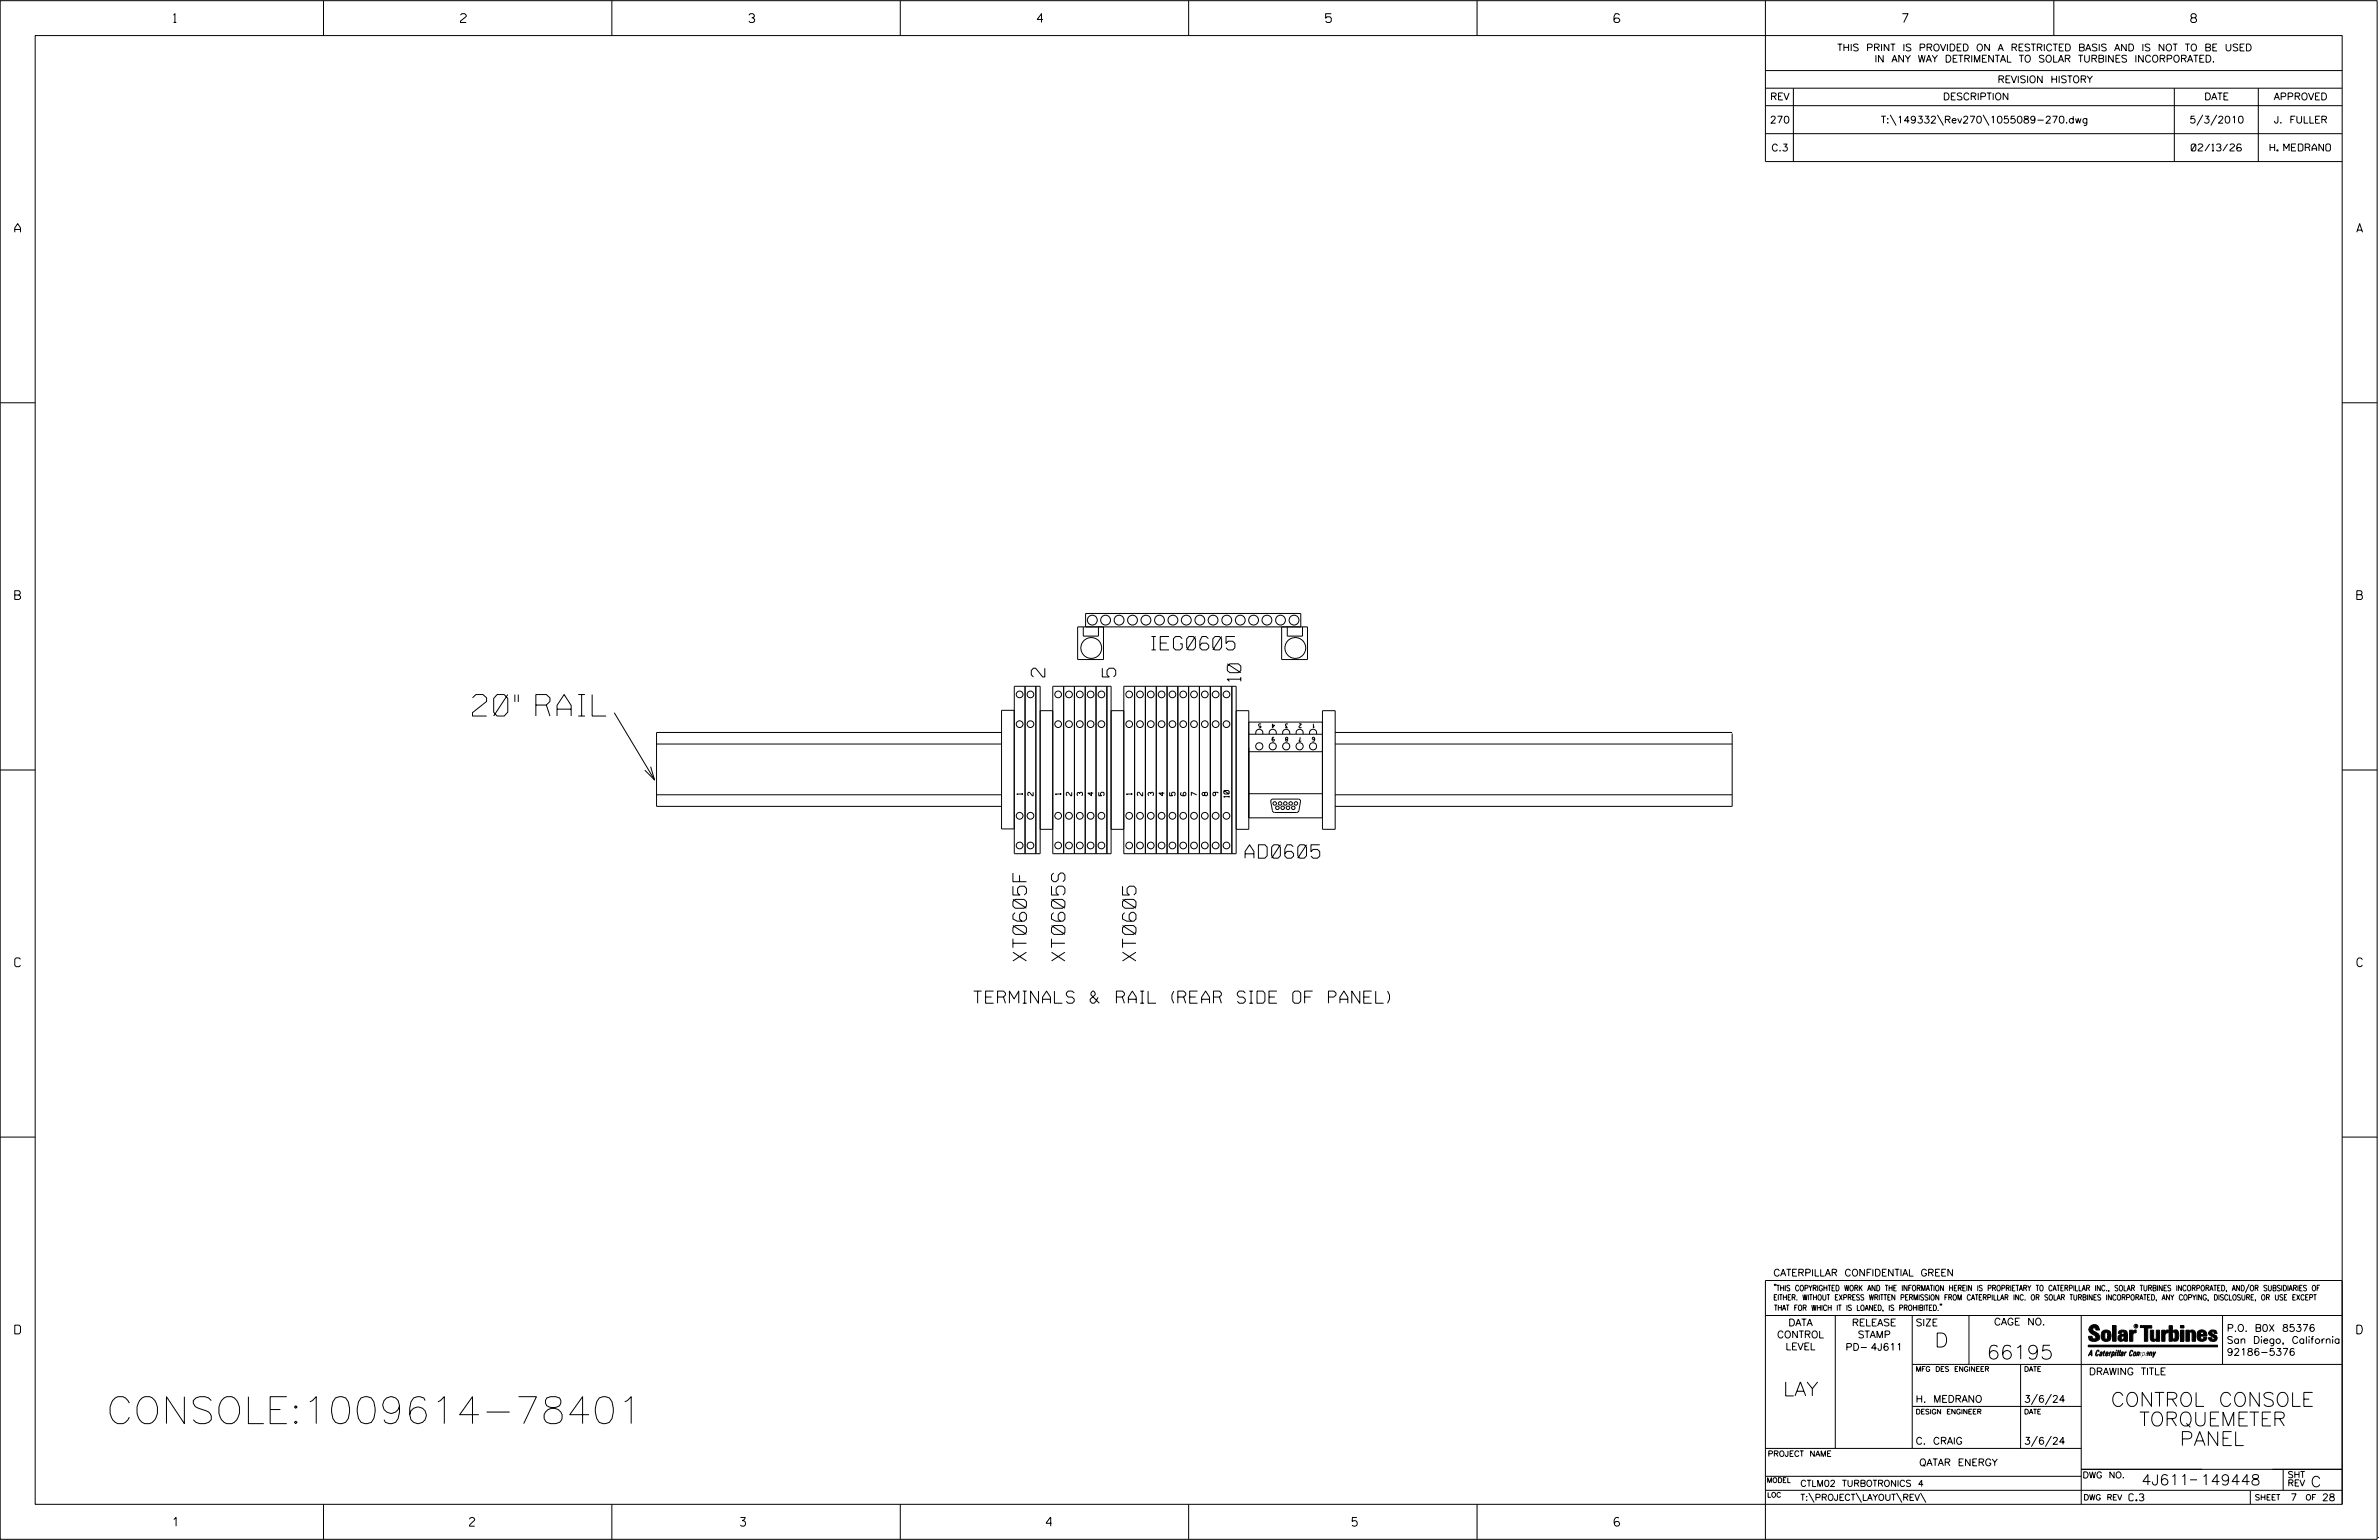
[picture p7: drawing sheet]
<svg xmlns="http://www.w3.org/2000/svg" width="864mm" height="559mm" viewBox="0 0 864 559" stroke-linecap="round" stroke-linejoin="round" font-family="sans-serif">
<defs><g id="words">
<text font-size="9.8" x="38.6" y="516.6">CONSOLE:1009614-78401</text>
<text font-size="7.8" x="171.5" y="259.8">20&quot; RAIL</text>
<g font-size="5.1">
<text x="702.3" y="488.8">D</text>
<text x="721.2" y="493.2">66195</text>
<text x="647.3" y="506.5">LAY</text>
<text x="766.3" y="510.3">CONTROL CONSOLE</text>
<text x="776.5" y="517.4">TORQUEMETER</text>
<text x="791.3" y="524.5">PANEL</text>
</g>
<g font-size="4.9">
<text x="418" y="235.8">IEG0605</text>
<text x="379.3" y="245.6" transform="rotate(-90 379.3 245.6)">2</text>
<text x="405" y="245.6" transform="rotate(-90 405 245.6)">5</text>
<text x="450.4" y="247.2" transform="rotate(-90 450.4 247.2)">10</text>
<text x="452" y="311.4">AD0605</text>
<text x="372.6" y="348.7" transform="rotate(-90 372.6 348.7)">XT0605F</text>
<text x="386.6" y="348.7" transform="rotate(-90 386.6 348.7)">XT0605S</text>
<text x="412.4" y="348.7" transform="rotate(-90 412.4 348.7)">XT0605</text>
</g>
<text font-size="4.4" x="353.4" y="364">TERMINALS &amp; RAIL (REAR SIDE OF PANEL)</text>
<g font-size="3.8">
<text x="777.4" y="538.9">4J611</text>
<text x="798.8" y="538.9">149448</text>
<text x="838.8" y="539.5">C</text>
</g>
<g font-size="3.2">
<text x="63" y="8.2">1</text>
<text x="167.2" y="8.2">2</text>
<text x="271.8" y="8.2">3</text>
<text x="376.5" y="8.2">4</text>
<text x="481.2" y="8.2">5</text>
<text x="690.6" y="8.2">7</text>
<text x="795.3" y="8.2">8</text>
<text x="5.4" y="84.3">A</text>
<text x="855.5" y="84.3">A</text>
<text x="5.4" y="217.5">B</text>
<text x="855.6" y="217.5">B</text>
<text x="5.4" y="350.8">C</text>
<text x="855.6" y="350.8">C</text>
<text x="5.4" y="484">D</text>
<text x="855.6" y="484">D</text>
<text x="62.8" y="553.8">1</text>
<text x="170.4" y="553.8">2</text>
<text x="268.8" y="553.8">3</text>
<text x="379.8" y="553.8">4</text>
<text x="490.8" y="553.8">5</text>
<text x="585.9" y="553.8">6</text>
</g>
<g font-size="2.5">
<text x="666.9" y="18.5">THIS PRINT IS PROVIDED ON A RESTRICTED BASIS AND IS NOT TO BE USED</text>
<text x="680.5" y="22.6">IN ANY WAY DETRIMENTAL TO SOLAR TURBINES INCORPORATED.</text>
<text x="725.1" y="30">REVISION HISTORY</text>
<text x="642.6" y="36.3">REV</text>
<text x="705.3" y="36.3">DESCRIPTION</text>
<text x="800.2" y="36.3">DATE</text>
<text x="825.4" y="36.3">APPROVED</text>
<text x="642.5" y="44.7">270</text>
<text x="682.8" y="44.7">T:\149332\Rev270\1055089-270.dwg</text>
<text x="794.8" y="44.7">5/3/2010</text>
<text x="825.5" y="44.7">J. FULLER</text>
<text x="643" y="54.8">C.3</text>
<text x="795.4" y="54.8">02/13/26</text>
<text x="824" y="54.8">H. MEDRANO</text>
<text x="643.8" y="463">CATERPILLAR CONFIDENTIAL GREEN</text>
<text x="645.1" y="485.5">CONTROL</text>
<text x="649.2" y="481.1">DATA</text>
<text x="672.3" y="481.1">RELEASE</text>
<text x="674.4" y="485.5">STAMP</text>
<text x="695.4" y="481.1">SIZE</text>
<text x="723.8" y="480.8">CAGE NO.</text>
<text x="808.4" y="483.1">P.O. B0X 85376</text>
<text x="648.2" y="489.8">LEVEL</text>
<text x="669.9" y="490">PD- 4J611</text>
<text x="808.4" y="487.5">San Diego, California</text>
<text x="808.4" y="491.8">92186-5376</text>
<text x="758.3" y="498.9">DRAWING TITLE</text>
<text x="695.4" y="508.9">H. MEDRANO</text>
<text x="734.8" y="508.9">3/6/24</text>
<text x="695.4" y="524.1">C. CRAIG</text>
<text x="734.8" y="524.1">3/6/24</text>
<text x="696.7" y="531.9">QATAR ENERGY</text>
<text x="772.8" y="544.6">C.3</text>
<text x="831.4" y="544.6">7</text>
<text x="842.9" y="544.6">28</text>
</g>
<g font-size="2.3">
<text x="653.5" y="539.4">CTLM02 TURBOTRONICS 4</text>
<text x="756" y="536.3">DWG NO.</text>
<text x="830.4" y="539.3">REV</text>
<text x="830.4" y="536.2">SHT</text>
<text x="653.5" y="544.5">T:\PROJECT\LAYOUT\REV\</text>
</g>
<g font-size="2">
<text x="371.1" y="288.4" transform="rotate(-90 371.1 288.4)">1</text>
<text x="375" y="288.8" transform="rotate(-90 375 288.8)">2</text>
<text x="385.1" y="288.4" transform="rotate(-90 385.1 288.4)">1</text>
<text x="389" y="288.8" transform="rotate(-90 389 288.8)">2</text>
<text x="393" y="288.8" transform="rotate(-90 393 288.8)">3</text>
<text x="396.9" y="288.8" transform="rotate(-90 396.9 288.8)">4</text>
<text x="400.8" y="288.8" transform="rotate(-90 400.8 288.8)">5</text>
<text x="410.9" y="288.4" transform="rotate(-90 410.9 288.4)">1</text>
<text x="414.8" y="288.8" transform="rotate(-90 414.8 288.8)">2</text>
<text x="418.7" y="288.8" transform="rotate(-90 418.7 288.8)">3</text>
<text x="422.6" y="288.8" transform="rotate(-90 422.6 288.8)">4</text>
<text x="426.6" y="288.8" transform="rotate(-90 426.6 288.8)">5</text>
<text x="430.5" y="288.8" transform="rotate(-90 430.5 288.8)">6</text>
<text x="434.4" y="288.8" transform="rotate(-90 434.4 288.8)">7</text>
<text x="438.3" y="288.8" transform="rotate(-90 438.3 288.8)">8</text>
<text x="442.3" y="288.8" transform="rotate(-90 442.3 288.8)">9</text>
<text x="446.2" y="289.4" transform="rotate(-90 446.2 289.4)">10</text>
<text x="643.8" y="468.4">&quot;THIS COPYRIGHTED WORK AND THE INFORMATION HEREIN IS PROPRIETARY TO CATERPILLAR INC., SOLAR TURBINES INCORPORATED, AND/OR SUBSIDIARIES OF</text>
<text x="643.8" y="471.8">EITHER. WITHOUT EXPRESS WRITTEN PERMISSION FROM CATERPILLAR INC. OR SOLAR TURBINES INCORPORATED, ANY COPYING, DISCLOSURE, OR USE EXCEPT</text>
<text x="644" y="475.6">THAT FOR WHICH IT IS LOANED, IS PROHIBITED.&quot;</text>
<text x="641.7" y="528.5">PROJECT NAME</text>
<text x="756.3" y="544.3">DWG REV</text>
<text x="818.5" y="544.3">SHEET</text>
<text x="836.9" y="544.3">OF</text>
</g>
<g font-size="1.8">
<text x="695.4" y="497.6">MFG DES ENGINEER</text>
<text x="734.8" y="497.6">DATE</text>
<text x="695.4" y="513.1">DESIGN ENGINEER</text>
<text x="734.8" y="513.1">DATE</text>
<text x="641.3" y="538">MODEL</text>
<text x="641.5" y="543.3">LOC</text>
</g>
<g font-size="1.4">
<text x="457.7" y="262.6" transform="rotate(-180 457.7 262.6)">5</text>
<text x="462.6" y="262.6" transform="rotate(-180 462.6 262.6)">4</text>
<text x="467.5" y="262.6" transform="rotate(-180 467.5 262.6)">3</text>
<text x="472.4" y="262.6" transform="rotate(-180 472.4 262.6)">2</text>
<text x="477.3" y="262.6" transform="rotate(-180 477.3 262.6)">1</text>
<text x="462.6" y="267.5" transform="rotate(-180 462.6 267.5)">9</text>
<text x="467.5" y="267.5" transform="rotate(-180 467.5 267.5)">8</text>
<text x="472.4" y="267.5" transform="rotate(-180 472.4 267.5)">7</text>
<text x="477.3" y="267.5" transform="rotate(-180 477.3 267.5)">6</text>
</g>
<text font-size=".9" x="775.1" y="481.7">R</text>
</g></defs>
<g fill="none" stroke="#000" stroke-width=".36">
<path d="M.1 .2h862.8v558.4h-862.8zM12.8 12.9h837.4v533h-837.4zM117.4 .2v12.7M222.1 .2v12.7M326.8 .2v12.7M431.5 .2v12.7M536.2 .2v12.7M587.9 5.5l-.5-.5h-1l-.5 1v1.7l.5 .4h1l.6-.4v-.6l-.6-.5h-1l-.5 .5M640.9 .2v58.4h209.3M745.6 .2v12.7M640.9 25.6h209.3M640.9 32h209.3"/>
<path d="M640.9 38.3h209.3M651 32v26.6M789.3 32v26.6M819.8 32v26.6M640.9 48.5h209.3M686.2 41.7l2.1 3.8M703.3 41.7l2.2 3.8M719.9 41.7l2.1 3.8M799.6 41.7l-2.1 3.8M804.7 41.7l-2.2 3.8M.1 146.2h12.7M850.2 146.2h12.7"/>
<path d="M393.2 227.5v3.3h5.5v-3.3M394.1 227.5v-4.9h78.1v4.9M400.6 227.5v11.8h-9.4v-11.8h83.4v11.8h-9.4v-11.8M467.3 227.5v3.3h5.5v-3.3M223 258.6l14.6 24.4M368.2 257.7h-4.6v43.1h4.6M368.2 249h9.4v60.8h-9.4zM372.1 249v60.8M376 249v60.8M377.6 257.9h4.6M382.2 249h21.1v60.8h-21.1zM386.1 249v60.8"/>
<path d="M390 249v60.8M393.9 249v60.8M397.9 249v60.8M401.8 249v60.8M403.3 257.9h4.7M408 249h40.7v60.8h-40.7zM411.9 249v60.8M415.8 249v60.8M419.7 249v60.8M423.7 249v60.8M427.6 249v60.8M431.5 249v60.8"/>
<path d="M435.4 249v60.8M439.3 249v60.8M443.3 249v60.8M447.2 249v60.8M448.7 257.9h4.6v43h-4.6M480.1 257.9h4.6v43h-4.6zM.1 279.4h12.7M236.2 278.2l1.4 4.8-3.5-3.5M238.3 270h125.3M363.6 265.8h-125.3v26.8h125.3M453.3 262h26.8M453.3 272.8h26.8"/>
<path d="M453.3 266.4h26.8M455.9 266.4a1.3 1.3 0 0 1 1.2-1.8 1.3 1.3 0 0 1 1.2 1.8M460.8 266.4a1.31 1.31 0 0 1 1.2-1.8 1.31 1.31 0 0 1 1.2 1.8M465.7 266.4a1.3 1.3 0 0 1 1.2-1.8 1.3 1.3 0 0 1 1.2 1.8M470.6 266.4a1.3 1.3 0 0 1 1.2-1.8 1.3 1.3 0 0 1 1.2 1.8M475.4 266.4a1.31 1.31 0 0 1 1.3-1.8 1.31 1.31 0 0 1 1.2 1.8M484.7 265.8h144.1M484.7 270h144.1M628.8 266.2v26.4h-144.1M850.2 279.4h12.7M238.3 288.4h125.3M453.3 296.8h26.8"/>
<path d="M453.3 288h26.8M461.3 290.9l.7 3.5 .7 .4h8.3l.5-.7 .6-3.2M461.3 291l.2-.7 .6-.4h9.2l.6 .4 .2 .7M484.7 288.4h144.1M377.6 300.9h4.6M403.3 300.9h4.7M.1 412.6h12.7M850.2 412.6h12.7M640.9 477.3h209.3M644.2 466.1l-.1 .4M644.7 466.1l-.2 .4M666.2 477.3v48.3"/>
<path d="M694.2 477.3v48.3M704.4 473.3l-.1 .4M704.8 473.3l-.1 .4M714.8 477.3v17.8M755.5 477.3v68.6M806.8 477.3v17.8M816.5 466l-1.4 3.1M850.2 464.6h-209.3v94M850.2 464.8v81.1M694.2 495.1h156M733.5 495.1v30.5M758.6 481.4a2.02 2.02 0 0 1 3.1-.1l.5 1.3h-1.3l-.2-.6-.4-.2-.6 .1-.1 .4 .4 .7a2.46 2.46 0 0 1 2.2 2.9 2.83 2.83 0 0 1-3.8 .3l-.3-1.3h1.3l.2 .7 .6 .3 .5-.2 .2-.5-.4-.6-1.9-1.2-.4-.9z"/>
<path d="M759.2 491.3h-.7l.7-1.2v1.9h.2l-.1-2.1-1.3 2.1 .5-.5h.7M761.3 490l.3-.2 .4 .3-.1 .3-.3-.4-.4 .3-.3 1.6h.4l.4-.5-.3 .6-.4 .1-.3-.4zM762.6 490.6l.5-.1-.1 1.4h-.9a.74 .74 0 0 1 .9-.8l-.3 .7-.5 .1 .2-.5 .6-.2v-.5l-.7 .2zM763 483.2a2.17 2.17 0 0 1 3.1 0l.3 1.4-.3 1.5a2.17 2.17 0 0 1-3.1 0l-.3-1.5zM763.6 490.5l.4-.4 .2 .6h-.3l-.3 .9 .2 .4-.3-.1zM764.1 483.7l.5-.4 .4 .3v2.2l-.4 .2-.5-.2zM764.6 491.1l.6 .2v-.7l-.4-.1-.4 .6-.1 .8h.6M764.6 491.1l-.1 .8h.4M764.6 482.6v.8M764.8 490.7l.4 .1v.3h-.6zM765 491.5l-.1 .4zM766 490.5l-.5 1.5z"/>
<path d="M766 490.8l.4-.3-.4 .4M766.9 481h1.3v5.7h-1.3zM767 490.8l.5 .1-.3 .8-.4 .2zM767.3 490.5h-.5l-.5 2M767.3 490.5a.8 .8 0 0 1 .2 1 .8 .8 0 0 1-.9 .4l-.1 .6M767.3 490.5l-.1 .2M768.1 490.5l-.4 1.5zM768.2 489.9h.3l-.1 .2h-.2zM769 489.9l-.5 2.1zM769.7 489.9l-.6 2.1zM770.1 491.4l.5-.3-.5 .8zM770.4 491.9h.1"/>
<path d="M770.6 491.1l.1-.4-.7 .2 .1-.3 .6-.1 .2 .3-.5 1.1M770.6 491.1a.74 .74 0 0 0-.8 .8h.6M771 484.8h-.7l-.3 .6 .4 .7 .5-.3 .1-2.4h-.8l-.1 .4h-1.2a1.71 1.71 0 0 1 1.8-1.3 1.71 1.71 0 0 1 1.6 1.4v2.8h-1.1l-.1-.6M771 484.2l-1.5 .1a1.41 1.41 0 0 0 0 2.4l.5 .1 1.1-.7M771.2 486.1h-.1M771.4 490.5l.1 .3 .4-.3-.9 1.5zM771.5 490.8h.1M773 482.7h1.2v.5l.5-.5 .7-.1v1h-.6l-.5 .4-.1 2.7h-1.2zM773.3 490.3l.6-.4 .4 .2-.1 .4-.3-.4a1.28 1.28 0 0 0-.5 1.8l.6-.4-.1 .4-.8 .1zM774.7 490.8l.5-.3a.88 .88 0 0 1 .2 .9 .88 .88 0 0 1-.7 .7l-.2-.2zM774.8 490.9h.5l-.3 1h-.3l-.2-.2zM775.2 490.5l-.1 .2"/>
<path d="M776.8 481h4.3v.9h-1.5v4.8h-1.3M776.8 490.6l-.8 .2v-.3l-.4 1.5 .8-1.3v1.3l.3-1.2M779.3 491.1h.4M779.6 490.5h.3l-.3 1.4M779.6 490.7h.2l-.1 .4M779.7 491.1l-.1 .4M779.7 491.1l-.4 .2M780.1 492l.4-1.5 .1 .3 .3-.3 .3 .2-.3 1.3v-1.3l-.7 1.3M780.6 482.7h1.2v2.7l.1 .4 .4 .3 .4-.7v-2.7h1.2l.1 4h-1.3v-.5l-1.1 .6-.7-.3-.3-.7zM781.6 492.5l1-2-.8 1.3-.2-1.3-.2 2M784.7 482.7h1.2v.5l.5-.5 .7-.1v1h-.5l-.6 .4-.1 2.7h-1.2zM787.4 481h1.2v2a1.4 1.4 0 0 1 2.2 .2l.1 1.4-.4 1.9-1.5 .1-.4-.5v-1l.5 .9 .5-.3v-2.1l-.5-.4-.5 .7v2.8h-1.2z"/>
<path d="M791.5 482.7h1.3v4h-1.3zM791.5 481h1.3v.9h-1.3zM793.5 482.7h1.3v.4l.7-.5 1.1 .2 .4 .6v3.3h-1.2l-.3-3.4-.7 .2v3.2h-1.3zM794.8 483.1h.1M797.7 483.2a1.92 1.92 0 0 1 2.4-.5 1.92 1.92 0 0 1 1 2.1h-2.3v.8l.6 .5 .5-.3v-.5h1.2a1.83 1.83 0 0 1-2.1 1.4 1.83 1.83 0 0 1-1.5-2.1zM798.8 484.2v.6M799.1 483.4h.6l.2 .8h-1.1zM804.6 482.9a1.84 1.84 0 0 0-2.9 .8 3.3 3.3 0 0 0 2.2 1.9l-.5 .5-.4-.3-.1-.4h-1.2l.1 .6a1.92 1.92 0 0 0 2.9 .4M804.9 483.8h-1.2l-.2-.6-.5 .1-.1 .3 .1 .3 1.8 .9M805.1 488.1h-47.1v.6h47.1M694.2 510.3h61.3M739.6 505.8l-2.2 3.9"/>
<path d="M744.7 505.8l-2.2 3.9M640.9 525.6h114.6M640.9 535.7h114.6M739.6 521.1l-2.2 3.8M744.7 521.1l-2.2 3.8M755.5 533.2h94.7M795 537h2.6M828.8 533.2v7.6M117.4 545.9v12.7M222.1 545.9v12.7M326.8 545.9v12.7M431.5 545.9v12.7"/>
<path d="M536.2 545.9v12.7M640.9 540.8h209.3M656.6 541.7l2 3.5M673.8 541.7l1.9 3.5M688.4 541.7l2 3.5M697.2 541.7l1.9 3.5M816.9 541v4.9M863.5 557.9h.1"/>
<circle cx="396.1" cy="235.1" r="3.8"/>
<circle cx="396.5" cy="225" r="1.79"/>
<circle cx="401.3" cy="225" r="1.78"/>
<circle cx="406.2" cy="225" r="1.78"/>
<circle cx="411.1" cy="225" r="1.78"/>
<circle cx="416" cy="225" r="1.79"/>
<circle cx="420.9" cy="225" r="1.78"/>
<circle cx="425.8" cy="225" r="1.78"/>
<circle cx="430.6" cy="225" r="1.79"/>
<circle cx="435.6" cy="225" r="1.78"/>
<circle cx="440.4" cy="225" r="1.78"/>
<circle cx="445.3" cy="225" r="1.78"/>
<circle cx="450.2" cy="225" r="1.78"/>
<circle cx="455.1" cy="225" r="1.78"/>
<circle cx="459.9" cy="225" r="1.79"/>
<circle cx="464.8" cy="225" r="1.78"/>
<circle cx="469.7" cy="225" r="1.78"/>
<circle cx="470.2" cy="235.1" r="3.8"/>
<circle cx="370.1" cy="252" r="1.23"/>
<circle cx="374.1" cy="252" r="1.22"/>
<circle cx="384.1" cy="252" r="1.22"/>
<circle cx="388.1" cy="252" r="1.23"/>
<circle cx="392" cy="252" r="1.22"/>
<circle cx="395.9" cy="252" r="1.22"/>
<circle cx="399.8" cy="252" r="1.22"/>
<circle cx="409.9" cy="252" r="1.22"/>
<circle cx="413.8" cy="252" r="1.22"/>
<circle cx="417.7" cy="252" r="1.22"/>
<circle cx="421.7" cy="252" r="1.22"/>
<circle cx="425.6" cy="252" r="1.22"/>
<circle cx="429.5" cy="252" r="1.22"/>
<circle cx="433.4" cy="252" r="1.22"/>
<circle cx="437.4" cy="252" r="1.22"/>
<circle cx="441.3" cy="252" r="1.23"/>
<circle cx="445.2" cy="252" r="1.22"/>
<circle cx="370.1" cy="262.8" r="1.22"/>
<circle cx="374.1" cy="262.8" r="1.21"/>
<circle cx="384.1" cy="262.8" r="1.21"/>
<circle cx="388.1" cy="262.8" r="1.22"/>
<circle cx="392" cy="262.8" r="1.21"/>
<circle cx="395.9" cy="262.8" r="1.21"/>
<circle cx="399.8" cy="262.8" r="1.21"/>
<circle cx="409.9" cy="262.8" r="1.21"/>
<circle cx="413.8" cy="262.8" r="1.21"/>
<circle cx="417.7" cy="262.8" r="1.21"/>
<circle cx="421.7" cy="262.8" r="1.21"/>
<circle cx="425.6" cy="262.8" r="1.21"/>
<circle cx="429.5" cy="262.8" r="1.21"/>
<circle cx="433.4" cy="262.8" r="1.22"/>
<circle cx="437.4" cy="262.8" r="1.21"/>
<circle cx="441.3" cy="262.8" r="1.22"/>
<circle cx="445.2" cy="262.8" r="1.21"/>
<circle cx="457.1" cy="270.8" r="1.3"/>
<circle cx="462" cy="270.8" r="1.29"/>
<circle cx="466.9" cy="270.8" r="1.3"/>
<circle cx="471.8" cy="270.8" r="1.3"/>
<circle cx="476.6" cy="270.8" r="1.29"/>
<circle cx="370.1" cy="296" r="1.23"/>
<circle cx="374.1" cy="296" r="1.22"/>
<circle cx="384.1" cy="296" r="1.23"/>
<circle cx="388.1" cy="296" r="1.23"/>
<circle cx="392" cy="296" r="1.22"/>
<circle cx="395.9" cy="296" r="1.23"/>
<circle cx="399.8" cy="296" r="1.23"/>
<circle cx="409.9" cy="296" r="1.22"/>
<circle cx="413.8" cy="296" r="1.23"/>
<circle cx="417.7" cy="296" r="1.23"/>
<circle cx="421.7" cy="296" r="1.23"/>
<circle cx="425.6" cy="296" r="1.22"/>
<circle cx="429.5" cy="296" r="1.22"/>
<circle cx="433.4" cy="296" r="1.23"/>
<circle cx="437.4" cy="296" r="1.23"/>
<circle cx="441.3" cy="296" r="1.23"/>
<circle cx="445.2" cy="296" r="1.22"/>
<circle cx="462.7" cy="291.5" r=".64"/>
<circle cx="463.7" cy="293.1" r=".64"/>
<circle cx="464.7" cy="291.5" r=".64"/>
<circle cx="465.6" cy="293.1" r=".64"/>
<circle cx="466.6" cy="291.5" r=".64"/>
<circle cx="467.6" cy="293.1" r=".64"/>
<circle cx="468.5" cy="291.5" r=".64"/>
<circle cx="469.5" cy="293.1" r=".64"/>
<circle cx="470.4" cy="291.5" r=".64"/>
<circle cx="370.1" cy="306.8" r="1.23"/>
<circle cx="374.1" cy="306.8" r="1.22"/>
<circle cx="384.1" cy="306.8" r="1.22"/>
<circle cx="388.1" cy="306.8" r="1.23"/>
<circle cx="392" cy="306.8" r="1.22"/>
<circle cx="395.9" cy="306.8" r="1.22"/>
<circle cx="399.8" cy="306.8" r="1.22"/>
<circle cx="409.9" cy="306.8" r="1.22"/>
<circle cx="413.8" cy="306.8" r="1.22"/>
<circle cx="417.7" cy="306.8" r="1.22"/>
<circle cx="421.7" cy="306.8" r="1.22"/>
<circle cx="425.6" cy="306.8" r="1.22"/>
<circle cx="429.5" cy="306.8" r="1.22"/>
<circle cx="433.4" cy="306.8" r="1.22"/>
<circle cx="437.4" cy="306.8" r="1.22"/>
<circle cx="441.3" cy="306.8" r="1.23"/>
<circle cx="445.2" cy="306.8" r="1.22"/>
<circle cx="775.4" cy="481.2" r=".69"/>
</g>
<g fill="#000">
<path d="M768.1 490.5l-.4 1.5zM768.2 489.9h.3l-.1 .2h-.2zM769 489.9l-.5 2.1zM769.7 489.9l-.6 2.1zM791.5 481h1.3v.9h-1.3zM791.5 482.7h1.3v4h-1.3zM758 488.1h47.1v.6h-47.1z"/>
<path d="M759.2 489.9l-1.2 2.1 .5-.5h.7v.5h.2zM759.2 490.1v1.2h-.7z" fill-rule="evenodd"/>
<path d="M758.6 481.4a2.02 2.02 0 0 1 3.1-.1l.5 1.3h-1.3l-.2-.6-.4-.2-.6 .1-.1 .4 .4 .7a2.46 2.46 0 0 1 2.2 2.9 2.83 2.83 0 0 1-3.8 .3l-.3-1.3h1.3l.2 .7 .6 .3 .5-.2 .2-.5-.4-.6-1.9-1.2-.4-.9z" fill-rule="evenodd"/>
<path d="M761.3 490l.3-.2 .4 .3-.1 .3-.3-.4-.4 .3-.3 1.6h.4l.4-.5-.3 .6-.4 .1-.3-.4z" fill-rule="evenodd"/>
<path d="M762.6 490.6l.5-.1-.1 1.4h-.9a.74 .74 0 0 1 .9-.8l-.6 .3-.2 .5 .5-.1 .3-.6v-.5l-.7 .2z" fill-rule="evenodd"/>
<path d="M763.6 490.5l.4-.4 .2 .6h-.3l-.3 .9 .2 .4-.3-.1z" fill-rule="evenodd"/>
<path d="M764.8 490.5l.5 .3-.1 .5h-.6l.6-.2v-.3l-.4-.1-.3 1.2h.4l.3-.4-.6 .6-.3-.2v-.4z" fill-rule="evenodd"/>
<path d="M763 483.2a2.17 2.17 0 0 1 3.1 0l.3 1.4-.3 1.5a2.17 2.17 0 0 1-3.1 0l-.3-1.5zM764.1 483.7v2.1l.5 .2 .4-.2v-2.2l-.4-.3z" fill-rule="evenodd"/>
<path d="M766 490.5v.3l.4-.1-.4 .2-.5 1.1z" fill-rule="evenodd"/>
<path d="M766.8 490.5l-.5 2 .3-.6a.71 .71 0 0 0 .9-.5 .71 .71 0 0 0-.4-.9zM767 490.8l.5 .1-.3 .8-.4 .2z" fill-rule="evenodd"/>
<path d="M766.9 481h1.3v5.7h-1.3z" fill-rule="evenodd"/>
<path d="M770.1 490.6l.6-.1 .2 .3-.4 1.2-.5 .1-.2-.5 .3-.5h.5l-.7 .5v.3l.4-.1 .4-.9-.5-.2-.2 .2z" fill-rule="evenodd"/>
<path d="M769.4 482.8l-.5 1h1.2l.1-.4h.8v.8l-1.5 .1a1.41 1.41 0 0 0 0 2.4l.5 .1 1.1-.7 .1 .6h1.1v-2.8a1.79 1.79 0 0 0-2.4-1.2zM770.3 484.8h.7l-.1 1-.5 .3-.4-.7z" fill-rule="evenodd"/>
<path d="M771.4 490.5l.1 .3 .4-.3-.9 1.5z" fill-rule="evenodd"/>
<path d="M773 482.7h1.2v.5l.5-.5 .7-.1v1h-.6l-.5 .4-.1 2.7h-1.2z" fill-rule="evenodd"/>
<path d="M773.3 490.3l.6-.4 .4 .2-.1 .4-.3-.4a1.28 1.28 0 0 0-.5 1.8l.6-.4-.3 .5h-.6z" fill-rule="evenodd"/>
<path d="M774.7 490.8l-.2 1.1h.7a.96 .96 0 0 0 0-1.4zM774.8 490.9h.5l-.1 .6-.5 .4-.2-.2z" fill-rule="evenodd"/>
<path d="M776 490.5v.3l.4-.3 .2 .3 .7-.2-.3 1.4v-1.3l-.6 1.3v-1.3l-.8 1.3z" fill-rule="evenodd"/>
<path d="M776.8 481h4.3v.9h-1.5v4.8h-1.3v-4.8h-1.5z" fill-rule="evenodd"/>
<path d="M777.9 490.5l-.5 2 .3-.6a.71 .71 0 0 0 .9-.5 .71 .71 0 0 0-.4-.9zM778.1 490.8l.3-.1 .1 .4-.5 .8-.2-.5z" fill-rule="evenodd"/>
<path d="M779.3 490.6l.6-.1-.3 1.5-.7-.1a.67 .67 0 0 1 .8-.8l-.6 .3-.1 .5 .4-.1 .4-.9-.4-.2-.3 .2z" fill-rule="evenodd"/>
<path d="M780.5 490.5l.1 .3 .3-.3 .3 .2-.3 1.3v-1.3l-.8 1.3z" fill-rule="evenodd"/>
<path d="M780.6 482.7h1.2v2.7l.1 .4 .4 .3 .4-.7v-2.7h1.2l.1 4h-1.3v-.5l-1.1 .6-.7-.3-.3-.7z" fill-rule="evenodd"/>
<path d="M781.6 490.5l.2 1.3 .8-1.3-1.2 2z" fill-rule="evenodd"/>
<path d="M784.7 482.7h1.2v.5l.5-.5 .7-.1v1h-.5l-.6 .4-.1 2.7h-1.2z" fill-rule="evenodd"/>
<path d="M787.4 481h1.2v2a1.4 1.4 0 0 1 2.2 .2l.1 1.4-.4 1.9-1.5 .1-.4-.5v-1l.5 .9 .5-.3v-2.1l-.5-.4-.5 .7v2.8h-1.2z" fill-rule="evenodd"/>
<path d="M793.5 482.7h1.3v.4a1.29 1.29 0 0 1 2.2 .3v3.3h-1.2l-.3-3.4-.7 .2v3.2h-1.3z" fill-rule="evenodd"/>
<path d="M797.7 483.2a1.92 1.92 0 0 1 2.4-.5 1.92 1.92 0 0 1 1 2.1h-2.3v.8l.6 .5 .5-.3v-.5h1.2a1.83 1.83 0 0 1-2.1 1.4 1.83 1.83 0 0 1-1.5-2.1zM799.1 483.4l-.3 .8h1.1l-.2-.8z" fill-rule="evenodd"/>
<path d="M801.9 483.2a1.94 1.94 0 0 1 3 .1v.5h-1.2l-.2-.6-.5 .1-.1 .3 .1 .3 1.8 .9a1.2 1.2 0 0 1 .1 1.3 1.2 1.2 0 0 1-1.2 .7l-1.6-.4-.4-1h1.2l.1 .4 .4 .3 .5-.5a3.3 3.3 0 0 1-2.2-1.9z" fill-rule="evenodd"/>
<circle cx="761.4" cy="492" r=".07"/>
<circle cx="762.2" cy="485.1" r=".07"/>
<circle cx="769.3" cy="492" r=".07"/>
<circle cx="773.1" cy="486.7" r=".07"/>
<circle cx="791.5" cy="486.7" r=".07"/>
<circle cx="791.5" cy="481" r=".07"/>
<circle cx="794.8" cy="486.7" r=".07"/>
</g>
<use href="#words"/>
</svg>
